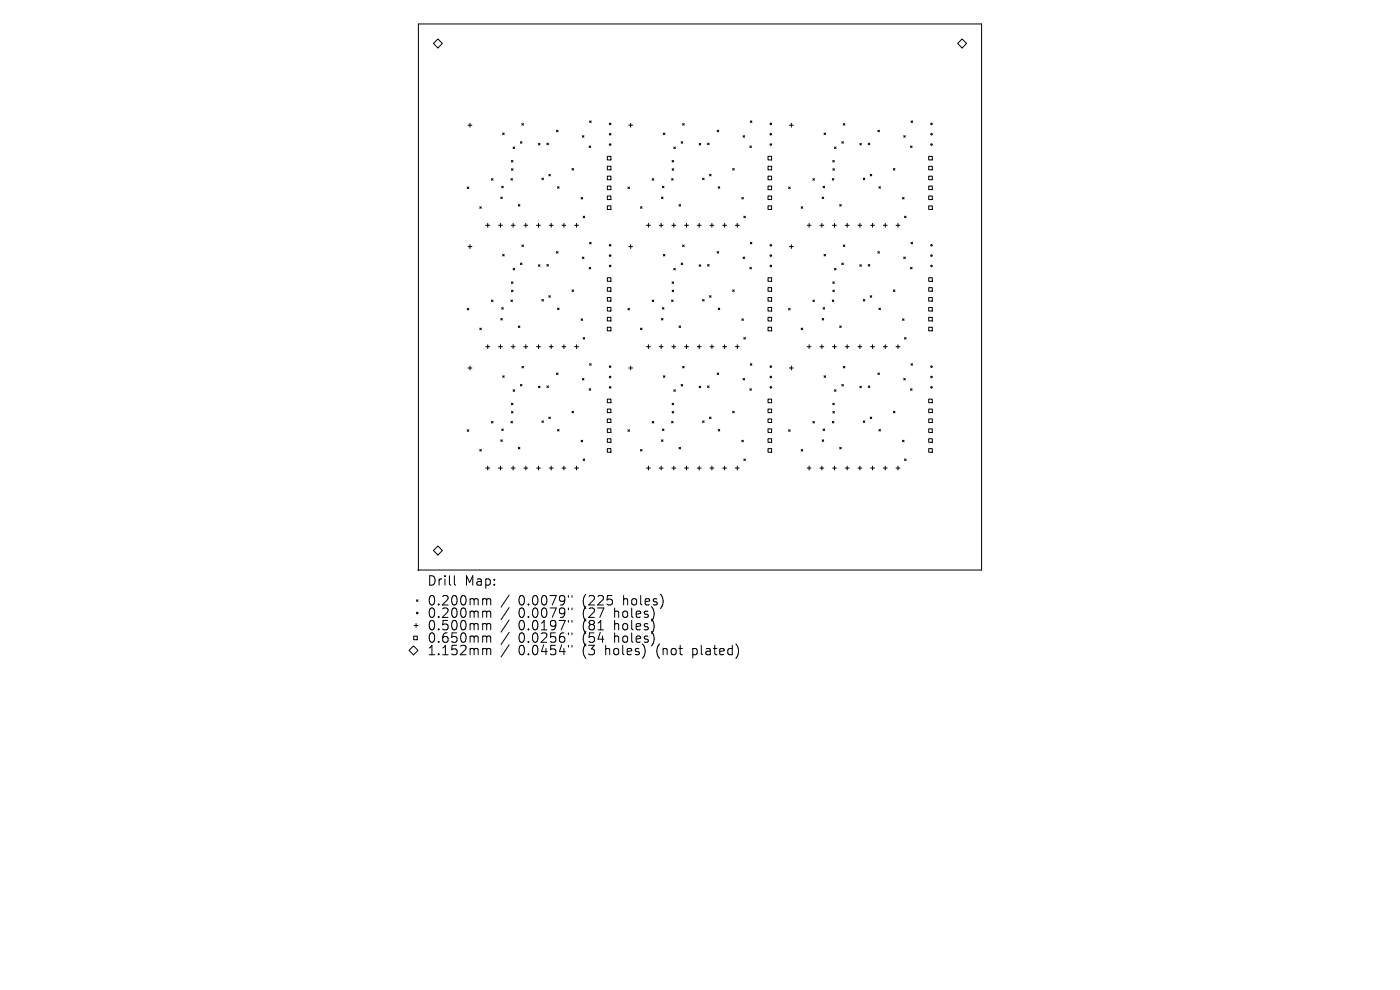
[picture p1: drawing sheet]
<svg xmlns="http://www.w3.org/2000/svg" width="297mm" height="210mm" viewBox="0 0 297 210" stroke-linecap="round" stroke-linejoin="round" font-family="sans-serif">
<defs><g id="words">
<g font-size="2.8">
<text x="90.7" y="124.5">Drill</text>
<text x="98.6" y="124.5">Map:</text>
<text x="90.7" y="128.7">0.200mm</text>
<text x="90.7" y="131.3">0.200mm</text>
<text x="109.9" y="128.7">0.0079&quot;</text>
<text x="109.9" y="131.3">0.0079&quot;</text>
<text x="123.6" y="128.7">(225</text>
<text x="123.6" y="131.3">(27</text>
<text x="130.3" y="131.3">holes)</text>
<text x="132.2" y="128.7">holes)</text>
<text x="90.7" y="133.9">0.500mm</text>
<text x="90.7" y="136.6">0.650mm</text>
<text x="109.9" y="133.9">0.0197&quot;</text>
<text x="109.9" y="136.6">0.0256&quot;</text>
<text x="123.6" y="133.9">(81</text>
<text x="123.6" y="136.6">(54</text>
<text x="130.3" y="133.9">holes)</text>
<text x="130.3" y="136.6">holes)</text>
<text x="90.7" y="139.2">1.152mm</text>
<text x="109.9" y="139.2">0.0454&quot;</text>
<text x="123.6" y="139.2">(3</text>
<text x="128.4" y="139.2">holes)</text>
<text x="139.4" y="139.2">(not</text>
<text x="147.1" y="139.2">plated)</text>
</g>
</g></defs>
<g fill="none" stroke="#000" stroke-width=".21">
<path d="M88.8 5.1h119.4v115.8h-119.4zM91.9 9.2l1-.9 1 .9-1 1zM204.1 8.3l1 .9-1 1-.9-1zM99.1 39.7l.4 .3M99.3 26.6h.8M99.5 39.7l-.4 .3M99.7 26.1v.9M104.3 37.9l.3 .3M104.6 37.9l-.3 .3M106.4 39.5l.4 .3M106.6 28.2l.4 .3M106.8 39.5l-.4 .3"/>
<path d="M107 28.2l-.4 .3M108.4 37.9l.3 .3M108.5 34l.3 .4M108.5 35.8l.3 .3M108.7 37.9l-.3 .3M108.8 34l-.3 .4M108.8 35.8l-.3 .3M108.9 31.2l.3 .3M109.2 31.2l-.3 .3M110.4 30.1l.3 .3M110.7 26.2l.4 .3M110.7 30.1l-.3 .3"/>
<path d="M111.1 26.2l-.4 .3M114.2 30.4l.4 .3M114.6 30.4l-.4 .3M115 37.8l.3 .3M115.3 37.8l-.3 .3M116 30.4l.3 .3M116.3 30.4l-.3 .3M116.4 37l.4 .3M116.8 37l-.4 .3M118.1 27.6l.3 .4M118.3 39.6l.3 .3M118.4 27.6l-.3 .4"/>
<path d="M118.6 39.6l-.3 .3M121.3 35.7l.4 .4M121.7 35.7l-.4 .4M123.5 28.8l.4 .3M123.9 28.8l-.4 .3M125 31l.3 .3M125.1 25.7l.3 .3M125.3 31l-.3 .3M125.4 25.7l-.3 .3M128.8 33.2h.8v.7h-.8zM128.8 35.3h.8v.7h-.8zM128.8 37.4h.8v.7h-.8z"/>
<path d="M128.8 39.5h.8v.7h-.8zM133.2 39.7l.3 .3M133.4 26.6h.8M133.5 39.7l-.3 .3M133.8 26.1v.9M138.4 37.9l.3 .3M138.7 37.9l-.3 .3M140.5 39.5l.4 .3M140.7 28.2l.4 .3M140.9 39.5l-.4 .3M141.1 28.2l-.4 .3M142.5 37.9l.3 .3"/>
<path d="M142.6 34l.3 .4M142.6 35.8l.3 .3M142.8 37.9l-.3 .3M142.9 34l-.3 .4M142.9 35.8l-.3 .3M142.9 31.2l.4 .3M143.3 31.2l-.4 .3M144.5 30.1l.3 .3M144.8 26.2l.3 .3M144.8 30.1l-.3 .3M145.1 26.2l-.3 .3M148.3 30.4l.3 .3"/>
<path d="M148.6 30.4l-.3 .3M149 37.8l.4 .3M149.4 37.8l-.4 .3M150.1 30.4l.3 .3M150.4 30.4l-.3 .3M150.5 37l.4 .3M150.9 37l-.4 .3M152.1 27.6l.4 .4M152.4 39.6l.3 .3M152.5 27.6l-.4 .4M152.7 39.6l-.3 .3M155.4 35.7l.4 .4"/>
<path d="M155.8 35.7l-.4 .4M157.6 28.8l.4 .3M158 28.8l-.4 .3M159.1 31l.3 .3M159.2 25.7l.3 .3M159.4 31l-.3 .3M159.5 25.7l-.3 .3M162.9 33.2h.8v.7h-.8zM162.9 35.3h.8v.7h-.8zM162.9 37.4h.8v.7h-.8zM162.9 39.5h.8v.7h-.8zM167.3 39.7l.3 .3"/>
<path d="M167.5 26.6h.8M167.6 39.7l-.3 .3M167.9 26.1v.9M172.4 37.9l.4 .3M172.8 37.9l-.4 .3M174.6 39.5l.3 .3M174.8 28.2l.3 .3M174.9 39.5l-.3 .3M175.1 28.2l-.3 .3M176.6 37.9l.3 .3M176.7 34l.3 .4M176.7 35.8l.3 .3"/>
<path d="M176.9 37.9l-.3 .3M177 34l-.3 .4M177 35.8l-.3 .3M177 31.2l.4 .3M177.4 31.2l-.4 .3M178.6 30.1l.3 .3M178.9 26.2l.3 .3M178.9 30.1l-.3 .3M179.2 26.2l-.3 .3M182.4 30.4l.3 .3M182.7 30.4l-.3 .3M183.1 37.8l.4 .3"/>
<path d="M183.5 37.8l-.4 .3M184.2 30.4l.3 .3M184.5 30.4l-.3 .3M184.6 37l.3 .3M184.9 37l-.3 .3M186.2 27.6l.4 .4M186.5 39.6l.3 .3M186.6 27.6l-.4 .4M186.8 39.6l-.3 .3M189.5 35.7l.4 .4M189.9 35.7l-.4 .4M191.7 28.8l.4 .3"/>
<path d="M192.1 28.8l-.4 .3M193.2 31l.3 .3M193.3 25.7l.3 .3M193.5 31l-.3 .3M193.6 25.7l-.3 .3M197 33.2h.8v.7h-.8zM197 35.3h.8v.7h-.8zM197 37.4h.8v.7h-.8zM197 39.5h.8v.7h-.8zM99.3 52.3h.8M99.7 51.9v.8M101.8 43.9l.3 .3"/>
<path d="M102.1 43.9l-.3 .3M103.1 47.8h.8M103.5 47.4v.8M105.8 47.8h.8M106.2 47.4v.8M106.2 41.8l.4 .3M106.6 41.8l-.4 .3M106.6 54l.4 .3M107 54l-.4 .3M108.4 47.8h.9M108.5 59.8l.3 .3M108.8 59.8l-.3 .3"/>
<path d="M108.9 56.9l.3 .4M108.9 47.4v.8M109.2 56.9l-.3 .4M110 43.4l.3 .3M110.3 43.4l-.3 .3M110.4 55.8l.3 .3M110.7 52l.4 .3M110.7 55.8l-.3 .3M111.1 52l-.4 .3M111.1 47.8h.9M111.5 47.4v.8M113.8 47.8h.9"/>
<path d="M114.2 56.2l.4 .3M114.2 47.4v.8M114.6 56.2l-.4 .3M116 56.1l.3 .3M116.3 56.1l-.3 .3M116.5 47.8h.8M116.9 47.4v.8M118.1 53.4l.3 .3M118.4 53.4l-.3 .3M119.2 47.8h.8M119.6 47.4v.8M121.9 47.8h.8"/>
<path d="M122.3 47.4v.8M123.3 41.9l.3 .3M123.5 54.5l.4 .4M123.6 41.9l-.3 .3M123.7 45.9l.3 .3M123.9 54.5l-.4 .4M124 45.9l-.3 .3M125 56.7l.3 .3M125.1 51.4l.3 .3M125.3 56.7l-.3 .3M125.4 51.4l-.3 .3M128.8 41.6h.8v.7h-.8z"/>
<path d="M128.8 43.7h.8v.7h-.8zM128.8 58.9h.8v.8h-.8zM133.4 52.3h.8M133.8 51.9v.8M135.9 43.9l.3 .3M136.2 43.9l-.3 .3M137.1 47.8h.9M137.6 47.4v.8M139.8 47.8h.9M140.3 47.4v.8M140.3 41.8l.4 .3M140.7 41.8l-.4 .3"/>
<path d="M140.7 54l.4 .3M141.1 54l-.4 .3M142.5 47.8h.9M142.6 59.8l.3 .3M142.9 59.8l-.3 .3M142.9 56.9l.4 .4M142.9 47.4v.8M143.3 56.9l-.4 .4M144 43.4l.4 .3M144.4 43.4l-.4 .3M144.5 55.8l.3 .3M144.8 52l.3 .3"/>
<path d="M144.8 55.8l-.3 .3M145.1 52l-.3 .3M145.2 47.8h.9M145.6 47.4v.8M147.9 47.8h.8M148.3 56.2l.3 .3M148.3 47.4v.8M148.6 56.2l-.3 .3M150.1 56.1l.3 .3M150.4 56.1l-.3 .3M150.6 47.8h.8M151 47.4v.8"/>
<path d="M152.1 53.4l.4 .3M152.5 53.4l-.4 .3M153.3 47.8h.8M153.7 47.4v.8M156 47.8h.8M156.4 47.4v.8M157.4 41.9l.3 .3M157.6 54.5l.4 .4M157.7 41.9l-.3 .3M157.8 45.9l.3 .3M158 54.5l-.4 .4M158.1 45.9l-.3 .3"/>
<path d="M159.1 56.7l.3 .3M159.2 51.4l.3 .3M159.4 56.7l-.3 .3M159.5 51.4l-.3 .3M162.9 41.6h.8v.7h-.8zM162.9 43.7h.8v.7h-.8zM162.9 58.9h.8v.8h-.8zM167.5 52.3h.8M167.9 51.9v.8M170 43.9l.3 .3M170.3 43.9l-.3 .3M171.2 47.8h.9"/>
<path d="M171.6 47.4v.8M173.9 47.8h.9M174.3 47.4v.8M174.4 41.8l.3 .3M174.7 41.8l-.3 .3M174.8 54l.3 .3M175.1 54l-.3 .3M176.6 47.8h.8M176.7 59.8l.3 .3M177 59.8l-.3 .3M177 56.9l.4 .4M177 47.4v.8"/>
<path d="M177.4 56.9l-.4 .4M178.1 43.4l.4 .3M178.5 43.4l-.4 .3M178.6 55.8l.3 .3M178.9 52l.3 .3M178.9 55.8l-.3 .3M179.2 52l-.3 .3M179.3 47.8h.8M179.7 47.4v.8M182 47.8h.8M182.4 56.2l.3 .3M182.4 47.4v.8"/>
<path d="M182.7 56.2l-.3 .3M184.2 56.1l.3 .3M184.5 56.1l-.3 .3M184.7 47.8h.8M185.1 47.4v.8M186.2 53.4l.4 .3M186.6 53.4l-.4 .3M187.4 47.8h.8M187.8 47.4v.8M190.1 47.8h.8M190.5 47.4v.8M191.5 41.9l.3 .3"/>
<path d="M191.7 54.5l.4 .4M191.8 41.9l-.3 .3M191.9 45.9l.3 .3M192.1 54.5l-.4 .4M192.2 45.9l-.3 .3M193.2 56.7l.3 .3M193.3 51.4l.3 .3M193.5 56.7l-.3 .3M193.6 51.4l-.3 .3M197 41.6h.8v.7h-.8zM197 43.7h.8v.7h-.8zM197 58.9h.8v.8h-.8z"/>
<path d="M99.1 65.4l.4 .3M99.3 78.1h.8M99.5 65.4l-.4 .3M99.7 77.6v.9M101.8 69.6l.3 .3M102.1 69.6l-.3 .3M103.1 73.5h.8M103.5 73.1v.9M104.3 63.6l.3 .4M104.6 63.6l-.3 .4M105.8 73.5h.8M106.2 73.1v.9"/>
<path d="M106.2 67.6l.4 .3M106.4 65.3l.4 .3M106.6 67.6l-.4 .3M106.6 79.7l.4 .3M106.8 65.3l-.4 .3M107 79.7l-.4 .3M108.4 63.6l.3 .4M108.4 73.5h.9M108.5 61.5l.3 .4M108.7 63.6l-.3 .4M108.8 61.5l-.3 .4M108.9 73.1v.9"/>
<path d="M110 69.1l.3 .4M110.3 69.1l-.3 .4M110.7 77.7l.4 .3M111.1 77.7l-.4 .3M111.1 73.5h.9M111.5 73.1v.9M113.8 73.5h.9M114.2 73.1v.9M115 63.5l.3 .4M115.3 63.5l-.3 .4M116.4 62.7l.4 .4M116.5 73.5h.8"/>
<path d="M116.8 62.7l-.4 .4M116.9 73.1v.9M118.1 79.1l.3 .4M118.3 65.4l.3 .3M118.4 79.1l-.3 .4M118.6 65.4l-.3 .3M119.2 73.5h.8M119.6 73.1v.9M121.3 61.5l.4 .3M121.7 61.5l-.4 .3M121.9 73.5h.8M122.3 73.1v.9"/>
<path d="M123.3 67.6l.3 .4M123.6 67.6l-.3 .4M123.7 71.6l.3 .3M124 71.6l-.3 .3M125.1 77.2l.3 .3M125.4 77.2l-.3 .3M128.8 61h.8v.8h-.8zM128.8 63.1h.8v.8h-.8zM128.8 65.2h.8v.8h-.8zM128.8 67.3h.8v.8h-.8zM128.8 69.4h.8v.8h-.8zM133.2 65.4l.3 .3"/>
<path d="M133.4 78.1h.8M133.5 65.4l-.3 .3M133.8 77.6v.9M135.9 69.6l.3 .3M136.2 69.6l-.3 .3M137.1 73.5h.9M137.6 73.1v.9M138.4 63.6l.3 .4M138.7 63.6l-.3 .4M139.8 73.5h.9M140.3 73.1v.9M140.3 67.6l.4 .3"/>
<path d="M140.5 65.3l.4 .3M140.7 67.6l-.4 .3M140.7 79.7l.4 .3M140.9 65.3l-.4 .3M141.1 79.7l-.4 .3M142.5 63.6l.3 .4M142.5 73.5h.9M142.6 61.5l.3 .4M142.8 63.6l-.3 .4M142.9 61.5l-.3 .4M142.9 73.1v.9M144 69.1l.4 .4"/>
<path d="M144.4 69.1l-.4 .4M144.8 77.7l.3 .3M145.1 77.7l-.3 .3M145.2 73.5h.9M145.6 73.1v.9M147.9 73.5h.8M148.3 73.1v.9M149 63.5l.4 .4M149.4 63.5l-.4 .4M150.5 62.7l.4 .4M150.6 73.5h.8M150.9 62.7l-.4 .4"/>
<path d="M151 73.1v.9M152.1 79.1l.4 .4M152.4 65.4l.3 .3M152.5 79.1l-.4 .4M152.7 65.4l-.3 .3M153.3 73.5h.8M153.7 73.1v.9M155.4 61.5l.4 .3M155.8 61.5l-.4 .3M156 73.5h.8M156.4 73.1v.9M157.4 67.6l.3 .4"/>
<path d="M157.7 67.6l-.3 .4M157.8 71.6l.3 .3M158.1 71.6l-.3 .3M159.2 77.2l.3 .3M159.5 77.2l-.3 .3M162.9 61h.8v.8h-.8zM162.9 63.1h.8v.8h-.8zM162.9 65.2h.8v.8h-.8zM162.9 67.3h.8v.8h-.8zM162.9 69.4h.8v.8h-.8zM167.3 65.4l.3 .3M167.5 78.1h.8"/>
<path d="M167.6 65.4l-.3 .3M167.9 77.6v.9M170 69.6l.3 .3M170.3 69.6l-.3 .3M171.2 73.5h.9M171.6 73.1v.9M172.4 63.6l.4 .4M172.8 63.6l-.4 .4M173.9 73.5h.9M174.3 73.1v.9M174.4 67.6l.3 .3M174.6 65.3l.3 .3"/>
<path d="M174.7 67.6l-.3 .3M174.8 79.7l.3 .3M174.9 65.3l-.3 .3M175.1 79.7l-.3 .3M176.6 63.6l.3 .4M176.6 73.5h.8M176.7 61.5l.3 .4M176.9 63.6l-.3 .4M177 61.5l-.3 .4M177 73.1v.9M178.1 69.1l.4 .4M178.5 69.1l-.4 .4"/>
<path d="M178.9 77.7l.3 .3M179.2 77.7l-.3 .3M179.3 73.5h.8M179.7 73.1v.9M182 73.5h.8M182.4 73.1v.9M183.1 63.5l.4 .4M183.5 63.5l-.4 .4M184.6 62.7l.3 .4M184.7 73.5h.8M184.9 62.7l-.3 .4M185.1 73.1v.9"/>
<path d="M186.2 79.1l.4 .4M186.5 65.4l.3 .3M186.6 79.1l-.4 .4M186.8 65.4l-.3 .3M187.4 73.5h.8M187.8 73.1v.9M189.5 61.5l.4 .3M189.9 61.5l-.4 .3M190.1 73.5h.8M190.5 73.1v.9M191.5 67.6l.3 .4M191.8 67.6l-.3 .4"/>
<path d="M191.9 71.6l.3 .3M192.2 71.6l-.3 .3M193.3 77.2l.3 .3M193.6 77.2l-.3 .3M197 61h.8v.8h-.8zM197 63.1h.8v.8h-.8zM197 65.2h.8v.8h-.8zM197 67.3h.8v.8h-.8zM197 69.4h.8v.8h-.8zM99.1 91.2l.4 .3M99.5 91.2l-.4 .3M101.8 95.4l.3 .3"/>
<path d="M102.1 95.4l-.3 .3M103.1 99.3h.8M103.5 98.9v.8M104.3 89.4l.3 .3M104.6 89.4l-.3 .3M105.8 99.3h.8M106.2 98.9v.8M106.2 93.3l.4 .3M106.4 91l.4 .3M106.6 93.3l-.4 .3M106.8 91l-.4 .3M108.4 89.4l.3 .3"/>
<path d="M108.4 99.3h.9M108.5 85.5l.3 .4M108.5 87.3l.3 .3M108.7 89.4l-.3 .3M108.8 85.5l-.3 .4M108.8 87.3l-.3 .3M108.9 82.7l.3 .3M108.9 98.9v.8M109.2 82.7l-.3 .3M110 94.9l.3 .3M110.3 94.9l-.3 .3M110.4 81.6l.3 .3"/>
<path d="M110.7 81.6l-.3 .3M111.1 99.3h.9M111.5 98.9v.8M113.8 99.3h.9M114.2 81.9l.4 .3M114.2 98.9v.8M114.6 81.9l-.4 .3M115 89.3l.3 .3M115.3 89.3l-.3 .3M116 81.9l.3 .3M116.3 81.9l-.3 .3M116.4 88.5l.4 .3"/>
<path d="M116.5 99.3h.8M116.8 88.5l-.4 .3M116.9 98.9v.8M118.3 91.1l.3 .3M118.6 91.1l-.3 .3M119.2 99.3h.8M119.6 98.9v.8M121.3 87.2l.4 .4M121.7 87.2l-.4 .4M121.9 99.3h.8M122.3 98.9v.8M123.3 93.4l.3 .3"/>
<path d="M123.5 80.3l.4 .3M123.6 93.4l-.3 .3M123.7 97.4l.3 .3M123.9 80.3l-.4 .3M124 97.4l-.3 .3M125 82.5l.3 .3M125.3 82.5l-.3 .3M128.8 84.7h.8v.7h-.8zM128.8 86.8h.8v.7h-.8zM128.8 88.9h.8v.7h-.8zM128.8 91h.8v.7h-.8zM128.8 93.1h.8v.7h-.8z"/>
<path d="M128.8 95.2h.8v.7h-.8zM133.2 91.2l.3 .3M133.5 91.2l-.3 .3M135.9 95.4l.3 .3M136.2 95.4l-.3 .3M137.1 99.3h.9M137.6 98.9v.8M138.4 89.4l.3 .3M138.7 89.4l-.3 .3M139.8 99.3h.9M140.3 98.9v.8M140.3 93.3l.4 .3"/>
<path d="M140.5 91l.4 .3M140.7 93.3l-.4 .3M140.9 91l-.4 .3M142.5 89.4l.3 .3M142.5 99.3h.9M142.6 85.5l.3 .4M142.6 87.3l.3 .3M142.8 89.4l-.3 .3M142.9 85.5l-.3 .4M142.9 87.3l-.3 .3M142.9 82.7l.4 .3M142.9 98.9v.8"/>
<path d="M143.3 82.7l-.4 .3M144 94.9l.4 .3M144.4 94.9l-.4 .3M144.5 81.6l.3 .3M144.8 81.6l-.3 .3M145.2 99.3h.9M145.6 98.9v.8M147.9 99.3h.8M148.3 81.9l.3 .3M148.3 98.9v.8M148.6 81.9l-.3 .3M149 89.3l.4 .3"/>
<path d="M149.4 89.3l-.4 .3M150.1 81.9l.3 .3M150.4 81.9l-.3 .3M150.5 88.5l.4 .3M150.6 99.3h.8M150.9 88.5l-.4 .3M151 98.9v.8M152.4 91.1l.3 .3M152.7 91.1l-.3 .3M153.3 99.3h.8M153.7 98.9v.8M155.4 87.2l.4 .4"/>
<path d="M155.8 87.2l-.4 .4M156 99.3h.8M156.4 98.9v.8M157.4 93.4l.3 .3M157.6 80.3l.4 .3M157.7 93.4l-.3 .3M157.8 97.4l.3 .3M158 80.3l-.4 .3M158.1 97.4l-.3 .3M159.1 82.5l.3 .3M159.4 82.5l-.3 .3M162.9 84.7h.8v.7h-.8z"/>
<path d="M162.9 86.8h.8v.7h-.8zM162.9 88.9h.8v.7h-.8zM162.9 91h.8v.7h-.8zM162.9 93.1h.8v.7h-.8zM162.9 95.2h.8v.7h-.8zM167.3 91.2l.3 .3M167.6 91.2l-.3 .3M170 95.4l.3 .3M170.3 95.4l-.3 .3M171.2 99.3h.9M171.6 98.9v.8M172.4 89.4l.4 .3"/>
<path d="M172.8 89.4l-.4 .3M173.9 99.3h.9M174.3 98.9v.8M174.4 93.3l.3 .3M174.6 91l.3 .3M174.7 93.3l-.3 .3M174.9 91l-.3 .3M176.6 89.4l.3 .3M176.6 99.3h.8M176.7 85.5l.3 .4M176.7 87.3l.3 .3M176.9 89.4l-.3 .3"/>
<path d="M177 85.5l-.3 .4M177 87.3l-.3 .3M177 82.7l.4 .3M177 98.9v.8M177.4 82.7l-.4 .3M178.1 94.9l.4 .3M178.5 94.9l-.4 .3M178.6 81.6l.3 .3M178.9 81.6l-.3 .3M179.3 99.3h.8M179.7 98.9v.8M182 99.3h.8"/>
<path d="M182.4 81.9l.3 .3M182.4 98.9v.8M182.7 81.9l-.3 .3M183.1 89.3l.4 .3M183.5 89.3l-.4 .3M184.2 81.9l.3 .3M184.5 81.9l-.3 .3M184.6 88.5l.3 .3M184.7 99.3h.8M184.9 88.5l-.3 .3M185.1 98.9v.8M186.5 91.1l.3 .3"/>
<path d="M186.8 91.1l-.3 .3M187.4 99.3h.8M187.8 98.9v.8M189.5 87.2l.4 .4M189.9 87.2l-.4 .4M190.1 99.3h.8M190.5 98.9v.8M191.5 93.4l.3 .3M191.7 80.3l.4 .3M191.8 93.4l-.3 .3M191.9 97.4l.3 .3M192.1 80.3l-.4 .3"/>
<path d="M192.2 97.4l-.3 .3M193.2 82.5l.3 .3M193.5 82.5l-.3 .3M197 84.7h.8v.7h-.8zM197 86.8h.8v.7h-.8zM197 88.9h.8v.7h-.8zM197 91h.8v.7h-.8zM197 93.1h.8v.7h-.8zM197 95.2h.8v.7h-.8zM91.9 116.8l1-1 1 1-1 .9zM86.8 138l.9-1 1 1-1 .9zM87.8 134.9h.7v.8h-.7z"/>
<path d="M87.9 132.7h.8M88.3 132.3v.8M88.3 127.2l.4 .4M88.7 127.2l-.4 .4M96.4 122.1v1.7l.3 .3M103 127l.2 .3M103 129.6l.2 .3M103 132.3l.2 .3M103 134.9l.2 .3M103 137.6l.2 .2M103.2 127.3v1M103.2 129.9v1.1"/>
<path d="M103.2 132.6v1M103.2 135.2v1M103.2 137.8v1.1M103.2 127.3l.3-.3 .5 .1 .1 1.2M103.2 129.9l.3-.3 .5 .1 .1 1.3M103.2 132.6l.3-.3 .5 .1 .1 1.2M103.2 135.2l.3-.3 .5 .1 .1 1.2M103.2 137.8l.3-.2 .5 .1 .1 1.2M108 126.2l-1.7 2.6M108 128.9l-1.7 2.5M108 131.5l-1.7 2.6M108 134.2l-1.7 2.5"/>
<path d="M108 136.8l-1.7 2.6M120.6 126.3v.4M120.6 129v.4M120.6 131.6v.4M120.6 134.2v.4M120.6 136.9v.4M121.3 126.3v.4M121.3 129v.4M121.3 131.6v.4M121.3 134.2v.4M121.3 136.9v.4M136.9 137.9l-.1 .9"/>
<path d="M138.7 132.2v1.3M138.7 134.8v1.4M138.8 130l-.1 .9M140.6 126.9v1.3M156.2 136.7a2.35 2.35 0 0 1 0 2.9"/>
<circle cx="129.4" cy="28.5" r=".17"/>
<circle cx="129.4" cy="26.3" r=".17"/>
<circle cx="129.4" cy="30.7" r=".17"/>
<circle cx="163.5" cy="28.5" r=".17"/>
<circle cx="163.5" cy="26.3" r=".17"/>
<circle cx="163.5" cy="30.7" r=".17"/>
<circle cx="197.6" cy="28.5" r=".17"/>
<circle cx="197.6" cy="26.3" r=".17"/>
<circle cx="197.6" cy="30.7" r=".17"/>
<circle cx="129.4" cy="54.2" r=".17"/>
<circle cx="129.4" cy="52" r=".17"/>
<circle cx="129.4" cy="56.4" r=".17"/>
<circle cx="163.5" cy="54.2" r=".17"/>
<circle cx="163.5" cy="56.4" r=".17"/>
<circle cx="163.5" cy="52" r=".17"/>
<circle cx="197.6" cy="54.2" r=".17"/>
<circle cx="197.6" cy="52" r=".17"/>
<circle cx="197.6" cy="56.4" r=".17"/>
<circle cx="129.4" cy="77.8" r=".17"/>
<circle cx="129.4" cy="80" r=".17"/>
<circle cx="163.5" cy="77.8" r=".17"/>
<circle cx="163.5" cy="80" r=".17"/>
<circle cx="197.6" cy="77.8" r=".17"/>
<circle cx="197.6" cy="80" r=".17"/>
<circle cx="129.4" cy="82.2" r=".17"/>
<circle cx="163.5" cy="82.2" r=".17"/>
<circle cx="197.6" cy="82.2" r=".17"/>
<circle cx="88.5" cy="130" r=".17"/>
</g>
<circle cx="88.8" cy="120.9" r=".08" fill="#000" stroke="#000" stroke-width=".21"/>
<use href="#words"/>
</svg>
